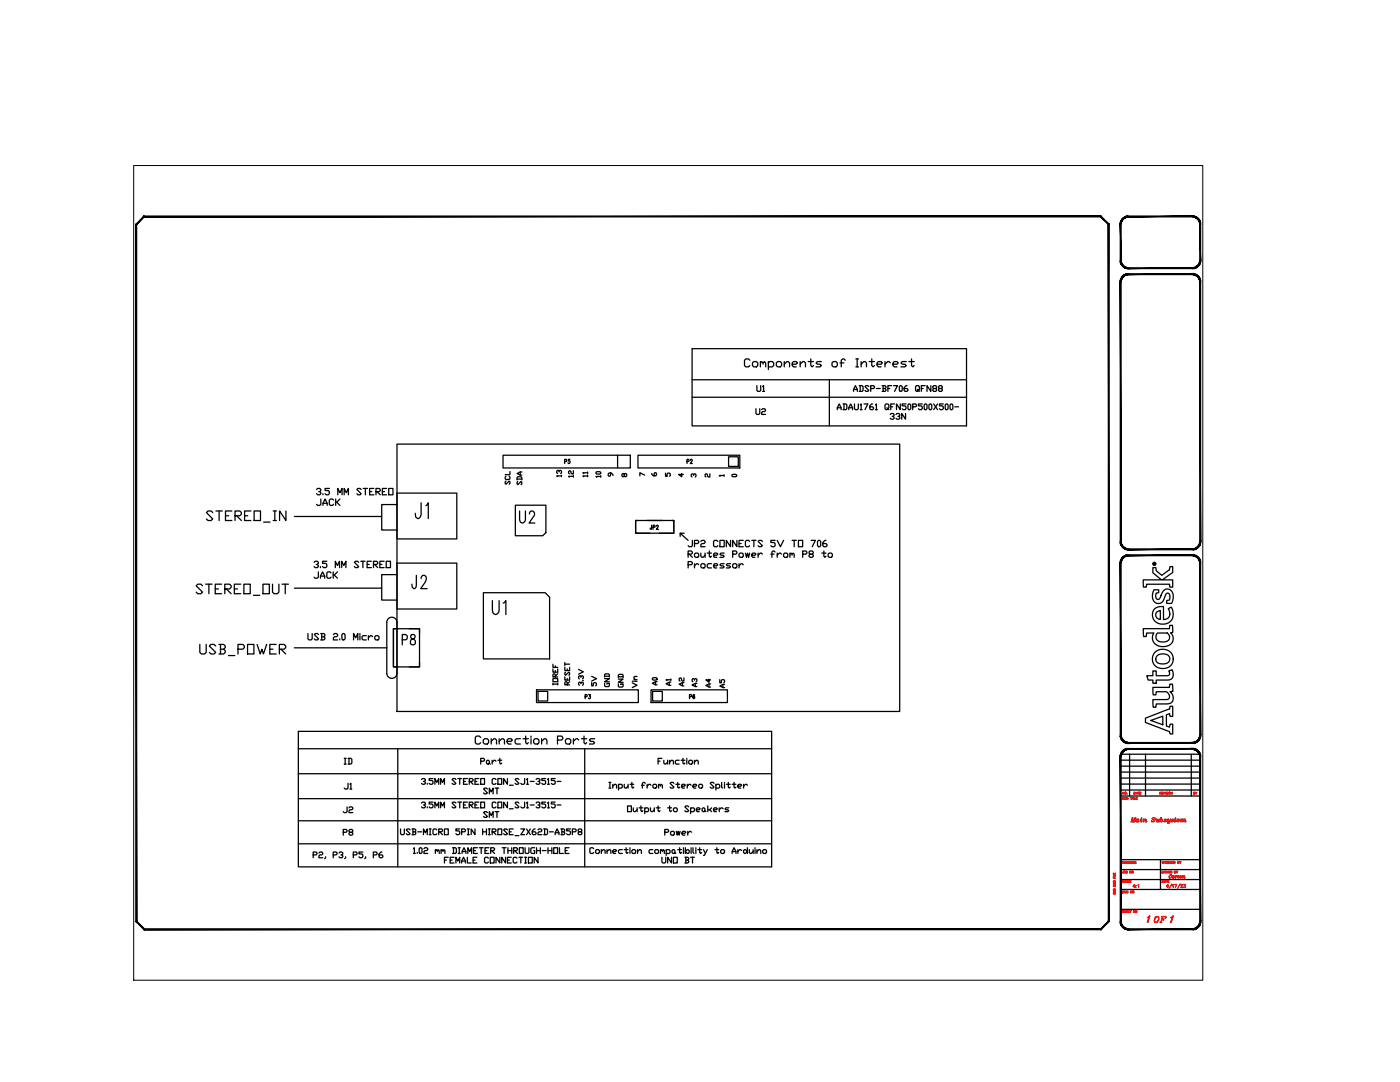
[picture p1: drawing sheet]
<svg xmlns="http://www.w3.org/2000/svg" width="279mm" height="216mm" viewBox="0 0 279 216" stroke-linecap="round" stroke-linejoin="round" font-family="sans-serif">
<defs><g id="words">
<g font-size="5.3">
<text x="40.2" y="105.5">STEREO_IN</text>
<text x="38.1" y="119.9">STEREO_OUT</text>
<text x="39.2" y="131.9">USB_POWER</text>
</g>
<g font-size="4.4">
<text x="93.8" y="149.6">Connection Ports</text>
<text x="67.7" y="153.8">ID</text>
</g>
<g font-size="4">
<text x="149.9" y="84">U2</text>
<text x="150.3" y="79.4">U1</text>
<text x="103" y="97.7" transform="rotate(-90 103 97.7)">SCL</text>
<text x="113.2" y="96.3" transform="rotate(-90 113.2 96.3)">13</text>
<text x="115.4" y="96.3">11</text>
<text x="120.3" y="137.9" transform="rotate(-90 120.3 137.9)">5V</text>
<text x="131.9" y="137.9">A1</text>
<text x="125.6" y="138.3" transform="rotate(-90 125.6 138.3)">GND</text>
<text x="140.4" y="138.3" transform="rotate(-90 140.4 138.3)">A3</text>
<text x="67.7" y="158.8">J1</text>
<text x="67.7" y="163.3">J2</text>
<text x="67.7" y="167.9">P8</text>
<text x="131.9" y="167.9">Power</text>
</g>
<text font-size="4" fill="#f00" x="229.7" y="185.2">OF</text>
<g font-size="3.5">
<text x="121" y="96.3" transform="rotate(-90 121 96.3)">10</text>
<text x="123.1" y="96.3">8</text>
<text x="126.6" y="96.3">7</text>
<text x="131.9" y="96.3">5</text>
<text x="134.4" y="96.3">4</text>
<text x="139.7" y="96.3">2</text>
<text x="117.5" y="137.9" transform="rotate(-90 117.5 137.9)">3.3V</text>
<text x="132.3" y="137.9" transform="rotate(-90 132.3 137.9)">A0</text>
<text x="137.6" y="137.9" transform="rotate(-90 137.6 137.9)">A2</text>
<text x="142.9" y="138.3" transform="rotate(-90 142.9 138.3)">A4</text>
<text x="145.7" y="138.3" transform="rotate(-90 145.7 138.3)">A5</text>
</g>
<g font-size="3.1">
<text x="137.2" y="96.3">3</text>
<text x="142.5" y="96.3">1</text>
<text x="145.3" y="96.3">0</text>
</g>
<g font-size="3.1" fill="#f00">
<text x="237.4" y="159.8">BY</text>
<text x="225.1" y="178.2">4:1</text>
</g>
</g></defs>
<!-- layer: TITLE -->
<g fill="#000" stroke="#000" stroke-width=".2">
<path d="M223.6 51.9h.2l-.2 .3zM223.8 51.9l-.2 .3h.2zM223.6 52.2h.2l-.2 .3zM223.8 52.2l-.2 .3 .2-.1zM223.6 52.5l.2-.1-.1 .3zM223.8 52.4l-.1 .3 .2-.1zM223.7 52.7l.2-.1v.3zM223.9 52.6v.3l.1-.1zM223.9 52.9l.1-.1v.3zM224 52.8v.3l.2-.1zM224.2 53l.1 .3-.3-.2zM224.2 53l.1 .3 .1-.2zM224.4 53.1l.1 .3-.2-.1zM224.4 53.1l.1 .3 .1-.1zM224.6 53.3l.1 .2-.2-.1zM224.6 53.3l.1 .2 .1-.1zM224.8 53.4l.2 .2-.3-.1zM224.8 53.4l.2 .2v-.2zM225 53.4l.2 .2h-.2zM225 53.4l.2 .2v-.2z"/>
<path d="M223.6 44.8l.2 7.1v-7.1zM223.6 44.8l.2 7.1h-.2z"/>
<path d="M223.6 56.3l.2 51.7v-51.7zM223.6 56.3l.2 51.7h-.2z"/>
<path d="M225 43.1h.2v.2zM225 43.1v.2h.2zM224.7 43.2l.3-.1v.2zM224.7 43.2l.1 .2 .2-.1zM224.5 43.3l.2-.1 .1 .2zM224.5 43.3l.1 .2 .2-.1zM224.3 43.4l.2-.1 .1 .2zM224.3 43.4l.1 .2 .2-.1zM224 43.6l.3-.2 .1 .2zM224 43.6l.2 .1 .2-.1zM224 43.6l.2 .1-.3 .1zM223.9 43.8l.1 .1 .2-.2zM223.9 43.8l.1 .1-.3 .1zM223.7 44l.2 .1 .1-.2zM223.7 44l.2 .1-.3 .2zM223.6 44.3h.2l.1-.2zM223.6 44.3h.2l-.2 .2zM223.6 44.5l.2 .1v-.3zM223.6 44.5l.2 .1-.2 .2zM223.8 44.6l-.2 .2h.2z"/>
<path d="M225 54.6h.2v.2zM225 54.6v.2h.2zM224.7 54.7l.3-.1v.2zM224.7 54.7l.1 .2 .2-.1zM224.5 54.8l.2-.1 .1 .2zM224.5 54.8l.1 .2 .2-.1zM224.3 54.9l.2-.1 .1 .2zM224.3 54.9l.1 .2 .2-.1zM224 55.1l.3-.2 .1 .2zM224 55.1l.2 .1 .2-.1zM224 55.1l.2 .1-.3 .1zM223.9 55.3l.1 .1 .2-.2zM223.9 55.3l.1 .1-.3 .1zM223.7 55.5l.2 .1 .1-.2zM223.7 55.5l.2 .1-.3 .2zM223.6 55.8h.2l.1-.2zM223.6 55.8h.2l-.2 .2zM223.6 56l.2 .1v-.3zM223.6 56l.2 .1-.2 .2zM223.8 56.1l-.2 .2h.2z"/>
<path d="M237.9 53.4l.3 .2h-.3zM237.9 53.4l.3 .2v-.2zM238.2 53.4l.3 .1-.3 .1zM238.2 53.4l.3 .1-.1-.1zM238.4 53.4h.3l-.2 .1zM238.4 53.4h.3l-.1-.1zM238.6 53.3h.3l-.2 .1zM238.6 53.3h.3l-.1-.2zM238.8 53.1h.3l-.2 .2zM238.8 53.1h.3l-.1-.1zM239 53l.3-.1-.2 .2zM239.2 52.8l-.2 .2 .3-.1zM239.2 52.8l.2-.1-.1 .2zM239.3 52.6l-.1 .2 .2-.1zM239.3 52.6l.2-.1-.1 .2zM239.4 52.4l-.1 .2 .2-.1zM239.4 52.4l.2-.2-.1 .3zM239.4 52.2v.2l.2-.2zM239.6 51.9v.3h-.2zM239.4 51.9v.3l.2-.3z"/>
<path d="M225.2 54.8h12.7v-.2zM225.2 54.6h12.7l-12.7 .2z"/>
<path d="M225.2 53.6h12.7v-.2zM225.2 53.4h12.7l-12.7 .2z"/>
<path d="M225.2 43.3h12.7v-.2zM225.2 43.1h12.7l-12.7 .2z"/>
<path d="M239.6 44.5v.3h-.2zM239.4 44.6v.2l.2-.3zM239.5 44.3l.1 .2-.2 .1zM239.4 44.3v.3l.1-.3zM239.4 44l.1 .3h-.1zM239.3 44.1l.1 .2v-.3zM239.3 43.8l.1 .2-.1 .1zM239.2 43.9l.1 .2v-.3zM239.1 43.6l.2 .2-.1 .1zM239.1 43.6l-.1 .1 .2 .2zM238.9 43.4l.2 .2-.1 .1zM238.9 43.4l-.1 .2 .2 .1zM238.7 43.3l.2 .1-.1 .2zM238.7 43.3l-.1 .2 .2 .1zM238.5 43.2l.2 .1-.1 .2zM238.5 43.2l-.1 .2 .2 .1zM238.2 43.1l.3 .1-.1 .2zM238.2 43.1v.2l.2 .1zM237.9 43.1h.3v.2zM237.9 43.1v.2h.3z"/>
<path d="M239.6 56v.3h-.2zM239.4 56.1v.2l.2-.3zM239.5 55.8l.1 .2-.2 .1zM239.4 55.8v.3l.1-.3zM239.4 55.5l.1 .3h-.1zM239.3 55.6l.1 .2v-.3zM239.3 55.3l.1 .2-.1 .1zM239.2 55.4l.1 .2v-.3zM239.1 55.1l.2 .2-.1 .1zM239.1 55.1l-.1 .1 .2 .2zM238.9 54.9l.2 .2-.1 .1zM238.9 54.9l-.1 .2 .2 .1zM238.7 54.8l.2 .1-.1 .2zM238.7 54.8l-.1 .2 .2 .1zM238.5 54.7l.2 .1-.1 .2zM238.5 54.7l-.1 .2 .2 .1zM238.2 54.6l.3 .1-.1 .2zM238.2 54.6v.2l.2 .1zM237.9 54.6h.3v.2zM237.9 54.6v.2h.3z"/>
<path d="M239.4 44.8l.2 7.1v-7.1zM239.4 44.8l.2 7.1h-.2z"/>
<path d="M239.4 56.3l.2 51.7v-51.7zM239.4 56.3l.2 51.7h-.2z"/>
<path d="M223.6 108h.2l-.2 .3zM223.8 108l-.2 .3h.2zM223.6 108.3h.2l-.2 .2zM223.8 108.3l-.2 .2h.2zM223.6 108.5h.2l-.1 .3zM223.8 108.5l-.1 .3 .2-.1zM223.7 108.8l.2-.1v.3zM223.9 108.7v.3l.1-.1zM223.9 109l.1-.1v.3zM224 108.9v.3l.2-.1zM224 109.2l.2-.1 .1 .3zM224.2 109.1l.1 .3 .1-.2zM224.4 109.2l.1 .3-.2-.1zM224.4 109.2l.1 .3 .1-.1zM224.6 109.4l.1 .2-.2-.1zM224.6 109.4l.1 .2 .1-.2zM224.8 109.4l.2 .3-.3-.1zM224.8 109.4l.2 .3v-.2zM225 109.5l.2 .2h-.2zM225 109.5l.2 .2v-.2z"/>
<path d="M223.6 112.4l.2 34.3v-34.3zM223.6 112.4l.2 34.3h-.2z"/>
<path d="M225 110.7h.2v.2zM225 110.7v.2h.2zM224.7 110.8l.3-.1v.2zM224.7 110.8l.1 .2 .2-.1zM224.5 110.9l.2-.1 .1 .2zM224.5 110.9l.1 .2 .2-.1zM224.3 111l.2-.1 .1 .2zM224.3 111l.1 .2 .2-.1zM224 111.2l.3-.2 .1 .2zM224 111.2l.2 .1 .2-.1zM224 111.2l.2 .1-.3 .1zM223.9 111.4l.1 .1 .2-.2zM223.9 111.4l.1 .1-.3 .1zM223.7 111.6l.2 .1 .1-.2zM223.7 111.6l.2 .1-.3 .2zM223.6 111.9h.2l.1-.2zM223.6 111.9h.2l-.2 .2zM223.6 112.1l.2 .1v-.3zM223.6 112.1l.2 .1-.2 .2zM223.8 112.2l-.2 .2h.2z"/>
<path d="M225.2 110.7v.2l12.7-.2zM225.2 110.9l12.7-.2v.2z"/>
<path d="M225.2 109.5v.2l12.7-.2zM225.2 109.7l12.7-.2v.2z"/>
<path d="M237.9 109.5l.3 .2h-.3zM237.9 109.5l.3 .2v-.2zM238.2 109.5l.3 .1-.3 .1zM238.2 109.5l.3 .1-.1-.2zM238.4 109.4l.3 .1-.2 .1zM238.4 109.4l.3 .1-.1-.1zM238.6 109.4h.3l-.2 .1zM238.6 109.4h.3l-.1-.2zM238.8 109.2h.3l-.2 .2zM238.8 109.2h.3l-.1-.1zM239 109.1l.3-.1-.2 .2zM239.2 108.9l-.2 .2 .3-.1zM239.2 108.9l.2-.1-.1 .2zM239.3 108.7l-.1 .2 .2-.1zM239.3 108.7l.2-.2-.1 .3zM239.4 108.5l-.1 .2 .2-.2zM239.4 108.5l.2-.2-.1 .2zM239.4 108.3v.2l.2-.2zM239.6 108v.3h-.2zM239.4 108v.3l.2-.3z"/>
<path d="M239.6 112.1v.3h-.2zM239.4 112.2v.2l.2-.3zM239.5 111.9l.1 .2-.2 .1zM239.4 111.9v.3l.1-.3zM239.4 111.6l.1 .3h-.1zM239.3 111.7l.1 .2v-.3zM239.3 111.4l.1 .2-.1 .1zM239.2 111.5l.1 .2v-.3zM239.1 111.2l.2 .2-.1 .1zM239.1 111.2l-.1 .1 .2 .2zM238.9 111l.2 .2-.1 .1zM238.9 111l-.1 .2 .2 .1zM238.7 110.9l.2 .1-.1 .2zM238.7 110.9l-.1 .2 .2 .1zM238.5 110.8l.2 .1-.1 .2zM238.5 110.8l-.1 .2 .2 .1zM238.2 110.7l.3 .1-.1 .2zM238.2 110.7v.2l.2 .1zM237.9 110.7h.3v.2zM237.9 110.7v.2h.3z"/>
<path d="M239.4 112.4l.2 34.3v-34.3zM239.4 112.4l.2 34.3h-.2z"/>
<path d="M223.6 146.7h.2l-.2 .2zM223.8 146.7l-.2 .2h.2zM223.6 146.9h.2l-.2 .3zM223.8 146.9l-.2 .3 .2-.1zM223.6 147.2l.2-.1-.1 .3zM223.8 147.1l-.1 .3 .2-.1zM223.7 147.4l.2-.1v.3zM223.9 147.3v.3l.1-.1zM223.9 147.6l.1-.1v.3zM224 147.5v.3l.2-.1zM224 147.8l.2-.1 .1 .3zM224.2 147.7l.1 .3 .1-.1zM224.4 147.9l.1 .3-.2-.2zM224.4 147.9l.1 .3 .1-.2zM224.6 148l.1 .3-.2-.1zM224.6 148l.1 .3 .1-.2zM224.8 148.1l.2 .2h-.3zM224.8 148.1l.2 .2v-.2zM225 148.1l.2 .2h-.2zM225 148.1l.2 .2v-.2z"/>
<path d="M223.6 151l.2 32.8v-32.8zM223.6 151l.2 32.8h-.2z"/>
<path d="M225 149.4l.2-.1v.2zM225 149.4v.2l.2-.1zM224.7 149.4h.3v.2zM224.7 149.4l.1 .2h.2zM224.5 149.5l.2-.1 .1 .2zM224.5 149.5l.1 .2 .2-.1zM224.3 149.7l.2-.2 .1 .2zM224.3 149.7l.1 .1 .2-.1zM224 149.8l.3-.1 .1 .1zM224 149.8l.2 .2 .2-.2zM224 149.8l.2 .2h-.3zM223.9 150l.1 .1 .2-.1zM223.9 150l.1 .1-.3 .2zM223.7 150.3h.2l.1-.2zM223.7 150.3h.2l-.3 .2zM223.6 150.5l.2 .1 .1-.3zM223.6 150.5l.2 .1-.2 .2zM223.6 150.8h.2v-.2zM223.6 150.8h.2l-.2 .2zM223.8 150.8l-.2 .2h.2z"/>
<path d="M225.2 149.3v.2l12.7-.2zM225.2 149.5l12.7-.2v.2z"/>
<path d="M225.2 148.1v.2l12.7-.2zM225.2 148.3l12.7-.2v.2z"/>
<path d="M237.9 148.1l.3 .2h-.3zM237.9 148.1l.3 .2v-.2zM238.2 148.1l.3 .2h-.3zM238.2 148.1l.3 .2-.1-.2zM238.4 148.1l.3 .1-.2 .1zM238.4 148.1l.3 .1-.1-.2zM238.6 148h.3l-.2 .2zM238.6 148h.3l-.1-.1zM238.8 147.9l.3-.1-.2 .2zM238.8 147.9l.3-.1-.1-.1zM239 147.7l.3-.1-.2 .2zM239.2 147.5l-.2 .2 .3-.1zM239.2 147.5l.2-.1-.1 .2zM239.3 147.3l-.1 .2 .2-.1zM239.3 147.3l.2-.1-.1 .2zM239.4 147.1l-.1 .2 .2-.1zM239.4 147.1l.2-.2-.1 .3zM239.4 146.9v.2l.2-.2zM239.6 146.7v.2h-.2zM239.4 146.7v.2l.2-.2z"/>
<path d="M239.6 150.8v.2h-.2zM239.4 150.8v.2l.2-.2zM239.5 150.5l.1 .3h-.2zM239.4 150.6v.2l.1-.3zM239.4 150.3l.1 .2-.1 .1zM239.3 150.3l.1 .3v-.3zM239.3 150l.1 .3h-.1zM239.2 150.1l.1 .2v-.3zM239.1 149.8l.2 .2-.1 .1zM239.1 149.8l-.1 .2 .2 .1zM238.9 149.7l.2 .1-.1 .2zM238.9 149.7l-.1 .1 .2 .2zM238.7 149.5l.2 .2-.1 .1zM238.7 149.5l-.1 .2 .2 .1zM238.5 149.4l.2 .1-.1 .2zM238.5 149.4l-.1 .2 .2 .1zM238.2 149.4h.3l-.1 .2zM238.2 149.4v.2h.2zM237.9 149.3l.3 .1v.2zM237.9 149.3v.2l.3 .1z"/>
<path d="M239.4 151l.2 32.8v-32.8zM239.4 151l.2 32.8h-.2z"/>
<path d="M221.2 44.8v139l.2 .1zM221.2 44.8l.2-.1v139.2zM219.6 43.3l1.6 1.5 .2-.1zM219.7 43.1l1.7 1.6-1.8-1.4zM28.8 43.3h190.8l.1-.2zM28.7 43.1h191l-190.9 .2zM28.7 43.1l-1.4 1.7 1.5-1.5zM28.7 43.1l-1.4 1.7-.2-.1zM27.1 44.7l.2 139.1v-139zM27.1 44.7l.2 139.1-.2 .1zM27.1 183.9l1.7 1.4-1.5-1.5zM27.1 183.9l1.7 1.4-.1 .2zM28.8 185.3l-.1 .2 190.9-.2zM28.7 185.5l190.9-.2 .1 .2zM221.2 183.8l-1.6 1.5 .1 .2zM221.2 183.8l.2 .1-1.7 1.6z"/>
<path d="M223.6 183.8h.2l-.2 .3zM223.8 183.8l-.2 .3h.2zM223.6 184.1h.2l-.2 .3zM223.8 184.1l-.2 .3 .2-.1zM223.6 184.4l.2-.1-.1 .3zM223.8 184.3l-.1 .3 .2-.1zM223.7 184.6l.2-.1v.3zM223.9 184.5v.3l.1-.1zM223.9 184.8l.1-.1v.3zM224 184.7v.3l.2-.1zM224.2 184.9l.1 .3-.3-.2zM224.2 184.9l.1 .3 .1-.2zM224.4 185l.1 .3-.2-.1zM224.4 185l.1 .3 .1-.1zM224.6 185.2l.1 .2-.2-.1zM224.6 185.2l.1 .2 .1-.1zM224.8 185.3l.2 .2-.3-.1zM224.8 185.3l.2 .2v-.2zM225 185.3l.2 .2h-.2zM225 185.3l.2 .2v-.2z"/>
<path d="M225.2 185.3v.2l12.7-.2zM225.2 185.5l12.7-.2v.2z"/>
<path d="M237.9 185.3l.3 .2h-.3zM237.9 185.3l.3 .2v-.2zM238.2 185.3l.3 .1-.3 .1zM238.2 185.3l.3 .1-.1-.1zM238.4 185.3h.3l-.2 .1zM238.4 185.3h.3l-.1-.1zM238.6 185.2h.3l-.2 .1zM238.6 185.2h.3l-.1-.2zM238.8 185h.3l-.2 .2zM238.8 185h.3l-.1-.1zM239 184.9l.3-.1-.2 .2zM239.2 184.7l-.2 .2 .3-.1zM239.2 184.7l.2-.1-.1 .2zM239.3 184.5l-.1 .2 .2-.1zM239.3 184.5l.2-.1-.1 .2zM239.4 184.3l-.1 .2 .2-.1zM239.4 184.3l.2-.2-.1 .3zM239.4 184.1v.2l.2-.2zM239.6 183.8v.3h-.2zM239.4 183.8v.3l.2-.3z"/>
</g>
<g fill="none" stroke="#000" stroke-width=".25">
<path d="M221.3 44.8v8.8M223.7 158.8h15.8M223.7 150.5h15.8M223.7 151.7h15.8M223.7 152.9h15.8M223.7 154.1h15.8M223.7 155.3h15.8M223.7 156.5h15.8M223.7 157.6h15.8M225.4 150.5v8.3M228.6 150.5v8.3M237.7 150.5v8.3"/>
<path d="M221.3 171.6v12.2M223.7 171.5h15.8M223.7 173.5h15.8M223.7 175.5h15.8M223.7 177.5h15.8M231.6 171.5v6M223.7 181.5h15.8"/>
</g>
<g fill="none" stroke="#f00" stroke-width=".25">
<path d="M224 159.1l.2 .1v.3h-.2zM224.3 158.1v.4l-.2-.4v.4M224.4 159.1l.1 .4 .1-.4 .1 .4 .1-.4M224.9 158.4h.1M225.1 159.2a.16 .16 0 0 0-.2 0 .16 .16 0 0 0 0 .2 .16 .16 0 0 0 .2 0h-.1M225.6 159.1h.3M225.7 159.1v.4M225.9 159.1v.4M226.1 159.1h.2M226.2 159.1v.4M226.3 158.1h.3l-.1 .3-.2 .1zM226.4 159.1v.4h.3"/>
<path d="M226.7 158.5l.2-.4 .1 .4M226.7 159.3h.2M226.8 158.3h.2M227 159.1h-.3v.4h.3M227.1 158.1h.3M227.3 158.1v.4M227.5 158.3h.1M227.7 158.1h-.2v.4h.2M231.5 158.3l.2-.1v-.1h-.2v.4M231.6 158.3l.1 .2M231.9 158.3h.1M232.1 158.1h-.2v.4h.2"/>
<path d="M232.2 158.1l.2 .4 .1-.4M232.6 158.1v.4M233 158.1h-.2l.2 .3h-.2M233.1 158.1v.4M234 158.1v.4l-.3-.4v.4M222.2 176.1l.4 .1-.4 .1 .4 .1-.4 .1M222.2 175v.3h.4M222.2 174.2v.3h.4v-.3M222.2 174.9h.4M222.2 177.4h.3l.1 .2h-.4zM222.2 176.7l.3-.1 .1 .3h-.4zM222.3 178.2a.17 .17 0 0 0 0 .2 .17 .17 0 0 0 .2 0 .17 .17 0 0 0 0-.2"/>
<path d="M222.3 175.7a.17 .17 0 0 0 0 .3 .17 .17 0 0 0 .2 0 .17 .17 0 0 0 0-.3l-.1 .1M222.4 174.3v.2M222.4 175.1v.2M222.5 177.8v.2M222.6 177.7l-.4 .2 .4 .1M222.6 174.6v.2h-.4M224 177.8l.2 .1v.3h-.2zM224 172.1h.1M224.2 173.8v.4l-.2-.1M224.2 171.9h-.2v.4h.2M224.3 175.7h-.3l.3 .3h-.3M224.6 171.9v.4l-.3-.4v.4"/>
<path d="M224.7 174l.3-.1-.3-.1v.4h.2v-.2M225 172a.17 .17 0 0 0-.2 0 .17 .17 0 0 0 0 .2 .17 .17 0 0 0 .2 0l-.1-.1M225.2 171.9v.4M225.6 171.9v.4l-.3-.4v.4M225.7 164h.2M225.7 173.8v.4l-.2-.4v.4M225.7 172.1h.2M225.8 164l.2-.8v.8l.5-.8-.2 .8M225.9 163.2h.1l.1 .7M226 171.9h-.3v.4h.3M226.1 172.1h.1M226.2 164h.3"/>
<path d="M226.3 171.9h-.2v.4h.2M226.4 172.1l.3-.1-.3-.1v.4M226.6 172.1l.1 .2M226.7 163.2h-.1l-.2 .8M226.9 163.5l-.1 .1v.3M227.3 163.8l-.2 .1 .1-.4v.5M227.5 163.6l.3-.1v.5M227.7 163.5v.4l.2-.1M227.8 163.2h.1M228.1 163.6l.3-.1-.1 .5M228.3 163.5l-.1 .5M228.3 163.7l.2-.2h.2v.5"/>
<path d="M228.6 163.5v.4l.3-.1M229.9 163.4l.5 .3a.28 .28 0 0 1-.3 .3 .28 .28 0 0 1-.3-.2v.2l.1-.1M230.4 163.3l.1-.1v.2a.24 .24 0 0 0-.3-.2 .24 .24 0 0 0-.2 .3l.4 .2M230.7 163.6l.2-.1v.5M230.9 163.5l-.1 .4 .1 .1 .3-.1 .1-.4M231.2 163.7v.3l.3-.2M231.3 163.5v.5M231.6 163.2h.2l-.2 .5a.22 .22 0 0 1 .3-.2 .22 .22 0 0 1 .1 .3l-.3 .2-.1-.3M231.7 163.2l-.1 .7M231.9 173.8l.3 .1-.1 .3h-.2zM231.9 175.7l.3 .1-.1 .2-.2 .1zM232 163.5v.3l-.2 .2"/>
<path d="M232.2 172a.17 .17 0 0 0-.2 0 .17 .17 0 0 0 0 .2 .17 .17 0 0 0 .2 0M232.3 174h.3v-.1l-.3-.1v.4M232.3 176.1l.2-.4 .1 .4M232.3 171.9v.4M232.3 172.1h.3M232.4 163.6l.3 .3h-.4M232.4 175.9h.2M232.5 174l.1 .2M232.6 171.9v.4M232.7 174.2l.2-.4 .1 .4M232.7 172.1h.2M232.7 175.7h.3"/>
<path d="M232.7 163.5h-.3l.3 .3M232.8 174.1h.2M232.9 175.7v.4M232.9 163.6l.3-.1v.5M233 171.9h-.3v.4h.3M233 164.2h.4l.2-.7-.4 .8M233.1 175.9h.1M233.1 163.5v.4h.3l.1-.2M233.1 173.8l.1 .4 .1-.4 .1 .4 .1-.4M233.2 176.9h-.4l.3-.4v.6M233.3 175.7h-.2v.4h.2M233.4 172a.17 .17 0 0 0-.3 0 .17 .17 0 0 0 0 .2 .17 .17 0 0 0 .3 0"/>
<path d="M233.5 171.9v.4M233.6 172.1l.2 .2M233.6 174.6l-.2 .4 .1 .2M233.8 171.9l-.3 .3M233.8 174.6v.2a.25 .25 0 0 0-.4 0 .25 .25 0 0 0 .2 .4l.1-.2M233.8 163.6l.3 .3h-.3M233.8 173.8v.4l-.2-.4v.4M233.9 176.4l-.5 .9M233.9 172.1h.1M234 176.6l.1-.1v.6M234.1 174.8l-.2 .4M234.1 171.9h-.2v.4h.2"/>
<path d="M234.2 163.5h-.4l.3 .3M234.3 171.9l.2 .1-.1 .3h-.1zM234.3 174.8l-.1 .4 .2-.1M234.3 174.8l-.1 .4M234.4 174h.2v-.1l-.2-.1v.4h.2l-.1-.2M234.4 163.5h.3M234.4 176.5h.4l-.2 .6M234.5 174.9l.2-.1-.1 .4M234.6 163.2l-.2 .7 .3-.1M234.6 174.8v.4M234.6 163.2l-.1 .8M234.8 173.8l.1 .2 .2-.2"/>
<path d="M234.9 174.8l-.3 .2M234.9 174v.2M234.9 163.8l.5-.2a.25 .25 0 0 0-.4-.1 .25 .25 0 0 0 0 .4 .25 .25 0 0 0 .3 0M235 172.1l.3-.1-.3-.1v.4h.2v-.2M235 174.9l.3 .2h-.3M235.1 163.5l-.1 .1v.3M235.3 174.8h-.3l.3 .3M235.4 171.9l.2 .2 .1-.2M235.5 176.4l-.5 .9M235.5 163.6l.3-.1-.1 .5M235.6 172.1v.2M235.6 174.8a.19 .19 0 0 0-.2 .2 .19 .19 0 0 0 .3 .2v-.4l-.2 .1v.3"/>
<path d="M235.7 176.6l.1-.1 .2 .1-.4 .5h.4M235.7 174.8l-.1 .4M235.7 163.5v.5M235.8 163.7l.2-.2h.2l-.1 .5M235.9 174.9l.2-.1-.1 .4M236.1 174.8l-.1 .4M236.1 163.5l-.1 .5M236.1 175l.3-.2v.4M236.1 163.7l.2-.2h.2v.5M236.3 176.5h.3l-.2 .2a.2 .2 0 0 1 .1 .3 .2 .2 0 0 1-.3 0M236.3 174.8v.4l.2-.1M236.5 163.5v.4l.2-.1"/>
<path d="M224.3 181.7h-.3l.3 .3h-.3M224.4 181.7v.4M224.4 181.9h.2M224.6 181.7v.4M224.8 181.9h.1M225 181.7h-.2v.4h.2M225.1 181.9h.2M225.4 181.7h-.3v.4h.3M225.5 181.7h.3M225.6 181.7v.4M226.5 181.7v.4l-.3-.4v.4"/>
<circle cx="224.6" cy="158.2" r=".18"/>
<circle cx="233.4" cy="158.2" r=".18"/>
<circle cx="224.4" cy="174" r=".18"/>
<circle cx="226" cy="174" r=".18"/>
<circle cx="226.9" cy="163.7" r=".24"/>
<circle cx="234" cy="175" r=".18"/>
<circle cx="226.8" cy="181.9" r=".18"/>
</g>
<!-- layer: 0 -->
<g fill="none" stroke="#000" stroke-width=".25">
<path d="M138.1 69.6h54.8v15.4h-54.8zM138.1 75.8h54.8M138.1 79.3h54.8M149.6 71.9l-.2-.3h-.6l-.2 .3v1l.2 .3h.6l.2-.3M150.2 72.4l.2-.3h.6l.2 .3v.5l-.2 .3h-.6l-.2-.3zM151.8 72.4l.2-.3 .3 .3v.3M151.8 72.1v1.1M152.3 72.4l.2-.3 .3 .3v.8M153.3 72.4l.3-.3h.5l.3 .3v.5l-.3 .3h-.8M153.3 72.1v1.6M154.9 72.4l.3-.3h.5l.3 .3v.5l-.3 .3h-.5l-.3-.3zM156.5 72.7l.5-.6h.3l.3 .3v.8"/>
<path d="M156.5 72.1v1.1M158.1 72.7h.8l.3-.3-.3-.3h-.5l-.3 .3v.5l.3 .3h.5M159.7 72.7l.5-.6h.3l.3 .3v.8M159.7 72.1v1.1M161.3 72.1h1M161.8 71.6v1.3l.3 .3 .2-.3M163.9 72.1h-.8l-.2 .3 .2 .3h.6l.2 .2-.2 .3h-.8M165.5 75.8v9.2M166 72.4l.3-.3h.5l.3 .3v.5l-.3 .3h-.5l-.3-.3zM167.6 72.4h.8M168.7 71.9l-.3-.3h-.2l-.3 .3v1.3M170.3 78.1v-.4l.4-.7 .4 .7v.4"/>
<path d="M170.3 77.7h.8M170.8 71.6h.5M170.8 73.2h.5M171.1 71.6v1.6M171.5 77h.6l.1 .1v.8l-.1 .2h-.6M171.7 77v1.1M171.9 72.7l.5-.6h.3l.2 .3v.8M171.9 72.1v1.1M173.4 77.1l-.2-.1h-.4l-.2 .1 .8 .8-.2 .2h-.4l-.2-.2M173.5 72.1h1M173.8 77.5h.5l.2-.4-.2-.1h-.5v1.1M174 71.6v1.3l.2 .3 .3-.3"/>
<path d="M174.9 77.5h.8M175 72.7h.8l.3-.3-.3-.3h-.5l-.3 .3v.5l.3 .3h.5M176.1 77h.5l.2 .1-.2 .4M176.2 77.5h.4l.2 .4-.2 .2h-.5M176.2 77v1.1M176.6 72.1v1.1M177.2 77.5h.4M177.7 72.4l-.3-.3h-.2l-.6 .6M178 77h-.8v1.1M178.2 72.7h.8l.3-.3-.3-.3h-.5l-.3 .3v.5l.3 .3h.5M178.3 77h.8l-.6 1.1M179.5 77.1l.2-.1 .4 .1v.8l-.2 .2-.4-.2z"/>
<path d="M180.9 72.1h-.8l-.3 .3 .3 .3h.5l.3 .2-.3 .3h-.8M181 77h-.2l-.4 .3v.6l.2 .2h.4l.2-.2-.2-.4h-.6M181.4 72.1h1M181.9 71.6v1.3l.3 .3 .2-.3M183.1 77.7l.2 .2-.4 .2-.2-.2v-.8l.2-.1h.4l.2 .1v.6l-.2 .2 .2 .2M183.9 77.5h.3M184.6 77h-.7v1.1M185.8 77v1.1l-.8-1.1v1.1M186.3 77.5l-.1-.2 .1-.3h.4l.2 .3-.2 .2h-.4l-.1 .4 .1 .2h.4l.2-.2-.2-.4M187.5 77.5l-.2-.2 .2-.3h.4l.2 .3-.2 .2h-.4l-.2 .4 .2 .2h.4l.2-.2-.2-.4M63.2 97.7l.2-.2h.4l.2 .2v.2l-.4 .2M63.8 98.1l.2 .2-.2 .4h-.4l-.2-.2"/>
<path d="M64 99.6v1l-.2 .2h-.4l-.2-.2M64.5 98.5v.2M65.7 97.5h-.8v.4h.6l.2 .2v.4l-.2 .2h-.4l-.2-.2M66.6 99.8l-.2-.2h-.5l-.2 .2v.8l.2 .2h.5l.2-.2M67 99.6v1.2M67.4 98.7v-1.2l.4 .8 .5-.8v1.2M67.8 99.6l-.6 .6h-.2M68.7 98.7v-1.2l.4 .8 .4-.8v1.2M72.1 97.7l-.2-.2h-.5l-.2 .2 .9 .8-.2 .2h-.5l-.2-.2M72.5 97.5h.8M72.9 97.5v1.2M73.8 98.1h.4"/>
<path d="M74.6 97.5h-.8v1.2h.8M75 98.1h.7l.2-.4-.2-.2h-.7v1.2M75.2 98.1l.7 .6M76.3 98.1h.4M77.2 97.5h-.9v1.2h.9M77.6 97.5h.8v1.2h-.8zM121.9 94.4v.5l-.4 .1-.1-.1v-.3l.1-.2h.5l.3 .5M167.1 81.7v-.3l.4-.8 .4 .8v.3M167.1 81.4h.8M168.2 80.6h.6l.2 .2v.8l-.2 .1h-.6M168.4 80.6v1.1M169.4 81.7v-.3l.4-.8 .3 .8v.3"/>
<path d="M169.4 81.4h.7M170.5 80.6v1l.2 .1h.4l.2-.1v-1M171.7 80.8l.2-.2v1.1M171.7 81.7h.4M172.4 80.6h.8l-.6 1.1M174.1 80.6h-.1l-.4 .4v.6l.2 .1h.3l.2-.1-.2-.4h-.5M174.7 80.8l.2-.2v1.1M174.7 81.7h.4M177 81.4l.2 .2-.4 .1-.2-.1v-.8l.2-.2h.4l.2 .2v.6l-.2 .2 .2 .1M177.7 82.7l.2-.2h.3l.2 .2-.2 .4h-.1M177.8 81.2h.3M178.2 83.1l.2 .2-.2 .4h-.3l-.2-.2"/>
<path d="M178.5 80.6h-.7v1.1M178.8 82.7l.2-.2h.4l.2 .2v.2l-.4 .2M179.4 83.1l.2 .2-.2 .4h-.4l-.2-.2M179.7 80.6v1.1l-.8-1.1v1.1M180.7 82.5v1.2l-.7-1.2v1.2M180.8 80.6h-.7v.4h.5l.2 .2v.4l-.2 .1h-.4l-.1-.1M181.2 80.8l.2-.2 .4 .2v.8l-.2 .1-.4-.1zM182.1 81.2h.6l.2-.4-.2-.2h-.6v1.1M184.1 80.6h-.8v.4h.6l.2 .2v.4l-.2 .1h-.4l-.2-.1M184.4 80.8l.2-.2 .4 .2v.8l-.2 .1-.4-.1zM185.4 80.8l.2-.2 .4 .2v.8l-.2 .1-.4-.1zM186.3 80.6l.8 1.1"/>
<path d="M187.1 80.6l-.8 1.1M188.3 80.6h-.8v.4h.6l.2 .2v.4l-.2 .1h-.4l-.2-.1M188.6 80.8l.2-.2 .4 .2v.8l-.2 .1-.4-.1zM189.6 80.8l.2-.2 .4 .2v.8l-.2 .1-.4-.1zM190.5 81.2h.8M62.7 112.2l.2-.2h.4l.2 .2v.2l-.4 .2M63.3 112.6l.2 .2-.2 .5h-.4l-.2-.2M63.5 114.1v1.1l-.2 .2h-.4l-.2-.2M64 115.4v-.4l.4-.9 .4 .9v.4M64 113.1v.2M64 115h.8M64.5 100.8v-.4l.4-.8 .4 .8v.4"/>
<path d="M64.5 100.4h.8M65.2 112h-.8v.4h.6l.2 .2v.5l-.2 .2h-.4l-.2-.2M66.1 114.3l-.2-.2h-.5l-.2 .2v.9l.2 .2h.5l.2-.2M66.5 114.1v1.3M66.7 114.7l.6 .7M66.9 113.3v-1.3l.4 .8 .5-.8v1.3M67.2 100.2l.6 .6M67.3 114.1l-.6 .6h-.2M68.2 113.3v-1.3l.4 .8 .4-.8v1.3M71.6 112.2l-.2-.2h-.5l-.2 .2 .9 .9-.2 .2h-.5l-.2-.2M72 112h.8M72.4 112v1.3"/>
<path d="M73.3 112.6h.4M74.1 112h-.8v1.3h.8M74.5 112.6h.7l.2-.4-.2-.2h-.7v1.3M74.8 112.6l.6 .7M75.8 112.6h.4M76.7 112h-.9v1.3h.9M77.1 112h.8v1.3h-.8zM135.7 106.4v.6M136.5 106.4h-.8l1.6 1.4M137.3 110.6h.7l.2-.4-.2-.3h-.7v1.3M137.3 112.7h.7l.2-.4-.2-.2h-.7v1.2M137.5 110.6l.7 .6"/>
<path d="M138.2 107.8v1.1l-.2 .2h-.5l-.2-.2M138.6 108.5h.6l.2-.5-.2-.2h-.6v1.3M138.6 110.6l.2-.2h.4l.2 .2v.4l-.2 .2h-.4l-.2-.2zM138.6 112.5v.8M139.4 112.7l-.4-.2-.4 .4M139.9 108l.2-.2h.4l.2 .2-.2 .5h-.4l-.2 .2v.4h.8M139.9 110.4v.6l.2 .2h.2l.4-.4M139.9 112.7l.2-.2h.4l.2 .2v.4l-.2 .2h-.4l-.2-.2zM140.7 110.4v.8M141.1 110.4h.9M141.6 109.9v1.1l.2 .2 .2-.2M142 112.5h-.6l-.3 .2v.4l.3 .2h.6"/>
<path d="M142.4 110.8h.6l.3-.2-.3-.2h-.4l-.2 .2v.4l.2 .2h.4M142.4 112.9h.6l.3-.2-.3-.2h-.4l-.2 .2v.4l.2 .2h.4M143.3 108l-.3-.2h-.4l-.2 .2v.9l.2 .2h.4l.3-.2M143.7 107.8h.8v1.3h-.8zM144.5 110.4h-.6l-.2 .2 .8 .4-.2 .2h-.6M144.5 112.5h-.6l-.2 .2 .8 .4-.2 .2h-.6M145.8 107.8v1.3l-.9-1.3v1.3M145.8 112.5h-.6l-.3 .2 .9 .4-.2 .2h-.7M146.2 110.6h.7l.2-.4-.2-.3h-.7v1.3M146.2 112.7l.2-.2h.5l.2 .2v.4l-.2 .2h-.5l-.2-.2zM147.1 107.8v1.3l-.9-1.3v1.3M147.5 110.6l.2-.2h.4l.2 .2v.4l-.2 .2h-.4l-.2-.2z"/>
<path d="M147.5 108.5h.4M147.5 112.5v.8M148.3 107.8h-.8v1.3h.8M148.3 112.7l-.4-.2-.4 .4M148.8 110.4l.2 .8 .2-.8 .2 .8 .2-.8M149.6 108l-.2-.2h-.4l-.2 .2v.9l.2 .2h.4l.2-.2M150 110.8h.7l.2-.2-.2-.2h-.5l-.2 .2v.4l.2 .2h.5M150 107.8h.9M150.5 107.8v1.3M151.3 110.4v.8M152.1 108l-.2-.2h-.4l-.2 .2 .8 .9-.2 .2h-.4l-.2-.2M152.1 110.6l-.4-.2-.4 .4"/>
<path d="M153.8 110.6h.7M154.7 107.8h-.9v.4h.7l.2 .3v.4l-.2 .2h-.4l-.3-.2M154.7 110.2l-.2-.3-.4 .3v1M155.1 107.8l.6 1.3 .7-1.3M155.1 110.4v.8M156 110.6l-.5-.2-.4 .4M156.4 110.6l.2-.2h.4l.2 .2v.4l-.2 .2h-.4l-.2-.2zM157.6 110.6l.3-.2 .2 .4M157.6 110.4v.8M158.1 110.6l.2-.2 .2 .2v.6M158.1 107.8h.8M158.5 107.8v1.3"/>
<path d="M159.3 107.8h.9v1.3h-.9zM160.2 110.6h.6l.2-.4-.2-.3h-.6v1.3M161.7 110.6l-.2-.2 .2-.5h.4l.2 .5-.2 .2h-.4l-.2 .4 .2 .2h.4l.2-.2-.2-.4M161.9 107.8h.8l-.6 1.3M163.2 108l.2-.2 .4 .2v.9l-.2 .2-.4-.2zM164 110.4h.8M164.4 109.9v1.1l.2 .2 .2-.2M164.8 107.8h-.2l-.4 .4v.7l.2 .2h.4l.3-.2-.3-.4h-.6M165.3 110.6l.2-.2h.4l.2 .2v.4l-.2 .2h-.4l-.2-.2zM230.1 113.3h.1a.34 .34 0 0 1 .4-.1 .34 .34 0 0 1 .1 .4l.1 .3 1.1 .9 1.3-1a.57 .57 0 0 0 .3-.7h.5v1.1l-2 1.5h2v1.5h-.5l-.1-.6h-4.6v.5h-.6v-1.4h3.6l-1.7-1.4zM230.3 117.7h.9l-.1 .6a.42 .42 0 0 0-.4 .1 .42 .42 0 0 0 0 .5 .51 .51 0 0 0 .4 .7 .51 .51 0 0 0 .5-.6l.1-.2a1.3 1.3 0 0 1 1.6-1.2 1.94 1.94 0 0 1 .5 2.8h-1v-.6h.5a.96 .96 0 0 0-.3-1.5l-.3 .2-.2 .6a1.28 1.28 0 0 1-2 1.1 2.03 2.03 0 0 1-.2-2.5zM61.5 126.4v1.1l.2 .2h.4l.2-.2v-1.1"/>
<path d="M63.6 126.6l-.2-.2h-.5l-.2 .2 .9 .9-.2 .2h-.5l-.2-.2M64 126.4h.6l.2 .2-.2 .5M64.2 127.1h.4l.2 .4-.2 .2h-.6M64.2 126.4v1.3M66.5 126.6l.2-.2h.5l.2 .2-.2 .5h-.5l-.2 .2v.4h.9M67.8 127.5v.2M68.2 126.6l.2-.2 .5 .2v.9l-.2 .2-.5-.2zM70.6 127.7v-1.3l.4 .9 .4-.9v1.3M71.8 126.4v.2M71.8 126.8v.9M73.1 126.8h-.6l-.2 .3v.4l.2 .2h.6M73.5 126.8v.9"/>
<path d="M74.4 127.1l-.5-.3-.4 .5M74.8 127.1l.2-.3h.4l.2 .3v.4l-.2 .2h-.4l-.2-.2zM110.4 135.4h.9v.6h-.9zM110.4 133.5v.6h.9v-.6M110.4 132.5v.7h.9M110.4 136.3v.4M110.4 136.5h.9M110.8 135.1v-.5l-.3-.2-.1 .2v.5h.9M110.8 132.9v.3M110.8 133.8v.3M111.3 136.3v.4M111.3 134.4l-.5 .5"/>
<path d="M112.7 135.1v.6h1M112.7 133.2v.6h1M112.7 132.2v.6M112.7 132.5h1M112.9 134.1l-.2 .2v.3l.2 .1 .6-.6 .2 .2v.3l-.2 .1M113.2 136.7v-.5l-.3-.2-.2 .2v.5h1M113.2 133.5v.3M113.2 135.4v.3M113.7 136l-.5 .5M126.2 136.2l.9 .5-.9 .5M126.5 135.9h.6M126.5 135.6h.6"/>
<path d="M127.1 135h-.4l-.2 .1 .3 .5M228.2 125.4h5.2l.1-.6h.5v1.4l-.4 .1a1.61 1.61 0 0 1 .3 1.9 1.61 1.61 0 0 1-1.7 .8 1.77 1.77 0 0 1-1.9-.7 1.77 1.77 0 0 1 0-2h-1.5v.7h-.6zM228.9 134.8h1.2v-.9h.6v.9h1.8a.61 .61 0 0 0 .8-.1 .61 .61 0 0 0 0-.8l.5-.2a.91 .91 0 0 1 .3 1.1l-.2 .6-.4 .2-2.8 .1v.6h-.6v-.6h-1zM230.1 137.2h3.3l.1-.7h.5l.1 1.4-.6 .1a1.34 1.34 0 0 1 .6 1.7 1.34 1.34 0 0 1-1.7 .8h-1.6l-.1 .6h-.6v-1.5h2.2a.76 .76 0 0 0 .8-.1 .76 .76 0 0 0 .2-.9l-.5-.6h-2l-.1 .7h-.6zM230.4 121.5a1.71 1.71 0 0 1 1.8-.4v2.5a1.18 1.18 0 0 0 1.2-.6 1.18 1.18 0 0 0-.2-1.4v-.2a.4 .4 0 0 1 .5-.2 .4 .4 0 0 1 .3 .5 2.08 2.08 0 0 1-1.5 2.8 2.08 2.08 0 0 1-2.5-2zM230.5 130.1a2.04 2.04 0 0 1 2.9-.1 2.04 2.04 0 0 1 .1 3 2.06 2.06 0 0 1-2.7 0 2.06 2.06 0 0 1-.5-2.5zM230.9 122.1l.7-.2v1.6a.85 .85 0 0 1-.9-.4 .85 .85 0 0 1 .2-1zM230.9 130.9a1.49 1.49 0 0 1 2.6 .6l-.1 .2a1.62 1.62 0 0 1-2.7 .1v-.5zM230.9 126.4l1.4-.1a.91 .91 0 0 1 1.1 .9 .91 .91 0 0 1-1 .9 1.2 1.2 0 0 1-1.7-1.1zM59.5 145.9h94.5v27.1h-94.5zM59.5 149.4h94.5M59.5 154.4h94.5"/>
<path d="M59.5 159.4h94.5M79.4 149.4v23.6M84.1 155.5l.2-.1h.4l.2 .3-.4 .2M84.7 155.9l.2 .2-.2 .4h-.4l-.2-.2M85.3 156.3v.2M86.4 155.4h-.7v.3h.5l.2 .2v.4l-.2 .2h-.4l-.1-.2M86.8 156.5v-1.1l.4 .7 .4-.7v1.1M87.9 156.5v-1.1l.4 .7 .4-.7v1.1M91 155.5l-.2-.1h-.4l-.2 .1 .8 .8-.2 .2h-.4l-.2-.2M91.4 155.4h.7M91.7 155.4v1.1M92.5 155.9h.4"/>
<path d="M93.3 155.4h-.8v1.1h.8M93.7 155.9h.5l.2-.4-.2-.1h-.5v1.1M93.8 155.9l.6 .6M94.8 155.9h.4M95.6 155.4h-.8v1.1h.8M95.9 151.9h.6l.2-.4-.2-.2h-.6v1.2M95.9 155.4h.8v1.1h-.8zM97.1 151.9l.4-.2 .2 .2v.4l-.4 .2-.2-.2zM97.3 157.4l-.2-.1h-.4l-.2 .1 .8 .8-.2 .2h-.4l-.2-.2M97.7 158.4v-1.1l.3 .7 .4-.7v1.1M97.7 152.3l.1 .2M98.2 151.7v.8"/>
<path d="M98.8 157.3h.8M99 151.9l-.4-.2-.4 .4M99 155.5l-.2-.1h-.4l-.2 .1v.8l.2 .2h.4l.2-.2M99.2 157.3v1.1M99.4 155.4h.7v1.1h-.7zM99.4 151.7h.7M99.7 151.3v1l.2 .2 .2-.2M101.3 155.4v1.1l-.8-1.1v1.1M101.7 156.7h.7M103.6 155.5l-.2-.1h-.4l-.2 .1 .8 .8-.2 .2h-.4l-.2-.2M104.7 155.4v.9l-.2 .2h-.4l-.2-.2M105.1 155.5l.2-.1v1.1"/>
<path d="M105.1 156.5h.4M105.8 155.9h.8M107 155.5l.2-.1h.4l.1 .3-.3 .2M107.6 155.9l.1 .2-.1 .4h-.4l-.2-.2M108.9 155.4h-.8v.3h.6l.2 .2v.4l-.2 .2h-.4l-.2-.2M109.3 155.5l.2-.1v1.1M109.3 156.5h.4M110.8 155.4h-.8v.3h.6l.2 .2v.4l-.2 .2h-.4l-.2-.2M111.2 155.9h.7M116.7 149.4v23.6M121.5 157.3h.4M121.5 156.1h.4"/>
<path d="M121.7 156.1v1.2M122.3 156.9l.4-.4h.2l.2 .2v.6M122.3 156.5v.8M123.4 156.7l.2-.2h.4l.2 .2v.4l-.2 .2h-.6M123.4 156.5v1.1M124.6 156.5v.6l.2 .2h.2l.3-.4M125.3 156.5v.8M125.7 156.5h.8M126.1 156.1v1l.2 .2 .2-.2M128 156.7h.6M128.8 156.3l-.2-.2-.4 .2v1M129.1 156.5v.8"/>
<path d="M129.9 156.7l-.4-.2-.4 .4M130.3 156.7l.2-.2h.4l.2 .2v.4l-.2 .2h-.4l-.2-.2zM131.3 151.9h.4M131.4 156.7l.2-.2 .2 .4M131.4 156.5v.8M131.8 156.7l.2-.2 .2 .2v.6M132.1 151.3h-.8v1.2M132.5 151.7v.6l.2 .2h.2l.3-.4M133.2 151.7v.8M133.6 152.1l.4-.4h.2l.2 .2v.6M133.6 151.7v.8M134.5 156.3l-.2-.2h-.4l-.2 .2 .8 .8-.2 .2h-.4l-.2-.2"/>
<path d="M134.9 156.5h.7M135.3 156.1v1l.1 .2 .2-.2M135.5 151.7h-.5l-.2 .2v.4l.2 .2h.5M135.9 151.7h.8M136 156.9h.6l.2-.2-.2-.2h-.4l-.2 .2v.4l.2 .2h.4M136.3 151.3v1l.2 .2 .2-.2M137.1 151.3v.2M137.1 151.7v.8M137.2 156.5v.8M137.4 151.9l.2-.2h.4l.2 .2v.4l-.2 .2h-.4l-.2-.2zM137.9 156.7l-.4-.2-.3 .4M138.3 156.9h.6l.2-.2-.2-.2h-.4l-.2 .2v.4l.2 .2h.4"/>
<path d="M138.6 152.1l.4-.4h.2l.2 .2v.6M138.6 151.7v.8M139.4 156.7l.2-.2h.4l.2 .2v.4l-.2 .2h-.4l-.2-.2zM142.5 156.3l-.2-.2h-.4l-.2 .2 .8 .8-.2 .2h-.4l-.2-.2M142.9 156.7l.2-.2h.3l.2 .2v.4l-.2 .2h-.5M142.9 156.5v1.1M144 156.1v1l.2 .2M144.6 156.1v.2M144.6 156.5v.8M145 156.5h.7M145.4 156.1v1l.1 .2 .2-.2M146.1 156.5h.8"/>
<path d="M146.5 156.1v1l.2 .2 .2-.2M147.3 156.9h.5l.2-.2-.2-.2h-.4l-.1 .2v.4l.1 .2h.4M148.4 156.5v.8M149.2 156.7l-.4-.2-.4 .4M228.6 143.3l4.6-1.8a.36 .36 0 0 0 .3-.5 .34 .34 0 0 1 .5-.1 .34 .34 0 0 1 0 .5v1.5h-.5l-.1-.5-.6 .2v2.3l.6 .2 .1-.6h.5v1.5a.32 .32 0 0 1-.1 .4 .32 .32 0 0 1-.4-.2l-.1-.2-4.8-1.8zM229.6 143.8l2.5-.9v1.7zM59.5 163.8h94.5M59.5 168.4h94.5M62.5 170.6h.6l.2-.4-.2-.2h-.6v1.2M63.6 170.2l.2-.2h.4l.2 .2-.2 .4h-.4l-.2 .2v.4h.8M65 171l-.2 .3M66.5 170.6h.6l.2-.4-.2-.2h-.6v1.2"/>
<path d="M67.6 170.2l.2-.2h.4l.2 .4-.4 .2M68.2 170.6l.2 .2-.2 .4h-.4l-.2-.2M69 171l-.2 .3M70.5 170.6h.6l.2-.4-.2-.2h-.6v1.2M72.4 170h-.8v.4h.6l.2 .2v.4l-.2 .2h-.4l-.2-.2M73 171l-.2 .3M74.5 170.6h.6l.2-.4-.2-.2h-.6v1.2M76.2 170h-.2l-.4 .4v.6l.2 .2h.4l.2-.2-.2-.4h-.6M79.9 165.4v1l.2 .1h.4l.2-.1v-1M81.8 165.6l-.1-.2h-.4l-.2 .2 .7 .8-.1 .1h-.4l-.2-.1M82.2 165.4h.6l.2 .2-.2 .4M82.4 166h.4l.2 .4-.2 .1h-.6"/>
<path d="M82.4 165.4v1.1M82.5 169.3l.2-.1v1.1M82.5 170.3h.4M83.3 170.1v.2M83.4 166h.7M83.8 169.2l.4 .1v.8l-.2 .2-.3-.2v-.8zM84.1 160.2l.2-.1h.4l.2 .3-.4 .2M84.5 166.5v-1.1l.4 .8 .4-.8v1.1M84.6 169.3l.2-.1h.4l.2 .1-.2 .4h-.4l-.2 .2v.4h.8M84.7 160.6l.2 .2-.2 .4h-.4l-.2-.2M85.3 161v.2M85.7 165.4h.3"/>
<path d="M85.7 166.5h.3M85.8 165.4v1.1M86.4 160.1h-.7v.3h.5l.2 .2v.4l-.2 .2h-.4l-.1-.2M86.8 161.2v-1.1l.4 .7 .4-.7v1.1M86.9 169.7l.2-.2 .2 .4M86.9 169.5v.8M87.2 165.6l-.2-.2h-.4l-.2 .2v.8l.2 .1h.4l.2-.1M87.3 169.7l.2-.2 .2 .2v.6M87.6 166h.5l.2-.4-.2-.2h-.5v1.1M87.7 166l.6 .5M87.9 161.2v-1.1l.4 .7 .4-.7v1.1M88 169.7l.2-.2 .2 .4"/>
<path d="M88 169.5v.8M88.4 169.7l.2-.2 .2 .2v.6M88.7 165.4h.8v1.1h-.8zM88.7 171.6h.4M89.5 171.1h-.8v1.1M89.8 171.6h.4M90.3 169.2h.6l.2 .1v.8l-.2 .2h-.6M90.5 169.2v1.1M90.6 171.1h-.8v1.1h.8M91 160.2l-.2-.1h-.4l-.2 .1 .8 .8-.2 .2h-.4l-.2-.2M91 172.2v-1.1l.4 .7 .3-.7v1.1M91.4 160.1h.7"/>
<path d="M91.5 170.3h.3M91.5 169.2h.3M91.7 169.2v1.1M91.7 165.4h-.7v.4h.6l.1 .2v.4l-.1 .1h-.4l-.2-.1M91.7 160.1v1.1M92.1 166h.6l.2-.4-.2-.2h-.6v1.1M92.1 172.2v-.4l.4-.7 .4 .7v.4M92.1 171.8h.8M92.2 170.3v-.4l.4-.7 .4 .7v.4M92.2 169.9h.8M92.5 160.6h.4M93.3 160.1h-.8v1.1h.8"/>
<path d="M93.3 171.1v1.1h.7M93.3 165.4h.4M93.3 166.5h.4M93.4 170.3v-1.1l.3 .7 .4-.7v1.1M93.5 165.4v1.1M93.7 160.6h.5l.2-.4-.2-.1h-.5v1.1M93.8 160.6l.6 .6M94.4 171.6h.4M94.5 169.7h.4M94.8 165.4v1.1l-.8-1.1v1.1M94.8 160.6h.4M95.2 171.1h-.8v1.1h.8"/>
<path d="M95.3 169.2h-.8v1.1h.8M95.6 160.1h-.8v1.1h.8M95.7 169.2h.7M95.9 160.1h.8v1.1h-.8zM96 169.2v1.1M96.3 166h.8M96.3 165.4v1.1M96.8 169.7h.4M97.1 165.4v1.1M97.3 162.1l-.2-.1h-.4l-.2 .1 .8 .8-.2 .2h-.4l-.2-.2M97.5 171.2l-.2-.1h-.4l-.2 .1v.8l.2 .2h.4l.2-.2M97.5 165.4h.3"/>
<path d="M97.5 166.5h.3M97.6 169.2h-.8v1.1h.8M97.7 163.1v-1.1l.3 .7 .4-.7v1.1M97.7 165.4v1.1M97.8 171.1h.8v1.1h-.8zM97.9 169.7h.6l.2-.4-.2-.1h-.6v1.1M98.1 169.7l.6 .6M98.2 166h.6l.2-.4-.2-.2h-.6v1.1M98.4 166l.6 .5M98.8 162h.8M99 160.2l-.2-.1h-.4l-.2 .1v.8l.2 .2h.4l.2-.2M99.2 162v1.1"/>
<path d="M99.4 160.1h.7v1.1h-.7zM99.4 165.4h.7v1.1h-.7zM99.7 171.1v1.1l-.7-1.1v1.1M100.2 169.2h.8M100.6 169.2v1.1M100.9 171.1v1.1l-.8-1.1v1.1M101.3 160.1v1.1l-.8-1.1v1.1M101.3 165.6l-.2-.2h-.4l-.2 .2 .8 .8-.2 .1h-.4l-.2-.1M101.3 171.6h.4M101.4 169.7h.7M101.4 169.2v1.1M101.7 161.4h.7"/>
<path d="M101.7 166h.3M102 171.1h-.7v1.1h.7M102.1 169.2v1.1M102.4 165.4h-.7v1.1h.7M102.5 169.7h.6l.2-.4-.2-.1h-.6v1.1M102.7 169.7l.6 .6M102.8 166.7h.8M103.2 171.2l-.2-.1h-.4l-.2 .1v.8l.2 .2h.4l.2-.2M103.6 160.2l-.2-.1h-.4l-.2 .1 .8 .8-.2 .2h-.4l-.2-.2M103.6 171.1h.7M103.7 169.2h.7v1.1h-.7zM103.9 165.4h.8l-.8 1.1h.8"/>
<path d="M103.9 171.1v1.1M104.7 160.1v.9l-.2 .2h-.4l-.2-.2M104.7 172.2h.4M104.7 171.1h.4M104.8 169.2v.9l.2 .2h.4l.2-.2v-.9M104.9 171.1v1.1M105.1 160.2l.2-.1v1.1M105.1 161.2h.4M105.1 165.4l.7 1.1M105.5 171.1h.7v1.1h-.7zM105.8 160.6h.8M105.8 165.4l-.7 1.1"/>
<path d="M106.7 169.2h-.6l-.2 .1v.8l.2 .2h.6v-.6h-.2M106.8 165.4h-.2l-.4 .4v.6l.2 .1h.4l.2-.1-.2-.4h-.6M107 160.2l.2-.1h.4l.1 .3-.3 .2M107.1 169.7h.7M107.1 169.2v1.1M107.4 165.6l.2-.2h.3l.2 .2-.2 .4h-.3l-.2 .2v.3h.7M107.4 171.1v1.1l-.8-1.1v1.1M107.6 160.6l.1 .2-.1 .4h-.4l-.2-.2M107.8 169.2v1.1M108.2 169.7h.8M108.5 165.4h.6l.2 .2v.8l-.2 .1h-.6M108.7 165.4v1.1"/>
<path d="M108.9 160.1h-.8v.3h.6l.2 .2v.4l-.2 .2h-.4l-.2-.2M109.3 160.2l.2-.1v1.1M109.3 161.2h.4M109.4 169.7h.7M109.4 169.2v1.1M109.7 166h.7M110.1 169.2v1.1M110.5 169.2h.8v1.1h-.8zM110.8 160.1h-.8v.3h.6l.2 .2v.4l-.2 .2h-.4l-.2-.2M110.8 166.5v-.3l.4-.8 .4 .8v.3M110.8 166.2h.8M111.2 160.6h.7"/>
<path d="M111.7 169.2v1.1h.7M111.9 165.4h.6l.2 .2-.2 .4M112.1 166h.4l.2 .4-.2 .1h-.6M112.1 165.4v1.1M112.8 169.7h.4M113.6 169.2h-.8v1.1h.8M113.8 165.4h-.7v.4h.6l.1 .2v.4l-.1 .1h-.4l-.2-.1M114.2 166h.6l.2-.4-.2-.2h-.6v1.1M115.6 166l-.2-.2 .2-.4h.3l.2 .2-.2 .4h-.3l-.2 .2 .2 .3h.3l.2-.1-.2-.4M118.5 169.3l-.2-.1h-.4l-.2 .1v.8l.2 .2h.4l.2-.2M118.9 169.7l.2-.2h.3l.2 .2v.4l-.2 .2h-.3l-.2-.2zM120 169.9l.4-.4h.2l.2 .2v.6"/>
<path d="M120 169.5v.8M121.1 169.9l.4-.4h.2l.2 .2v.6M121.1 169.5v.8M122.3 169.9h.6l.2-.2-.2-.2h-.4l-.2 .2v.4l.2 .2h.4M124.2 169.5h-.6l-.2 .2v.4l.2 .2h.6M124.6 169.5h.7M125 169.2v.9l.1 .2 .2-.2M125.2 160.8h.8v1.2h-.8zM125.7 169.2v.1M125.7 169.5v.8M126.1 169.7l.2-.2h.4l.2 .2v.4l-.2 .2h-.4l-.2-.2zM126.4 161.2v.6l.2 .2h.2l.3-.4"/>
<path d="M127.1 161.2v.8M127.2 169.9l.4-.4h.2l.2 .2v.6M127.2 169.5v.8M127.5 161.2h.8M127.9 160.8v1l.2 .2 .2-.2M128.7 161.4l.2-.2h.3l.2 .2v.4l-.2 .2h-.5M128.7 161.2v1.1M129.8 161.2v.6l.2 .2h.2l.4-.4M130.3 169.5h-.6l-.2 .2v.4l.2 .2h.6M130.6 161.2v.8M130.7 169.7l.2-.2h.3l.2 .2v.4l-.2 .2h-.3l-.2-.2zM131 161.2h.7"/>
<path d="M131.3 160.8v1l.2 .2 .2-.2M131.8 169.7l.2-.2 .2 .4M131.8 169.5v.8M132.1 171.1v.9l.2 .2h.4l.2-.2v-.9M132.2 169.7l.2-.2 .2 .2v.6M133 169.7l.1-.2h.4l.2 .2v.4l-.2 .2h-.5M133 169.5v1.2M133.2 161.2h.8M133.6 160.8v1l.2 .2 .2-.2M134 171.1v1.1l-.8-1.1v1.1M134.1 169.7l.4-.2 .2 .2v.4l-.4 .2-.2-.2zM134.4 161.4l.2-.2h.4l.2 .2v.4l-.2 .2h-.4l-.2-.2z"/>
<path d="M134.4 171.1h.8v1.1h-.8zM134.7 170.1l.2 .2M135.3 169.5h.7M135.6 169.2v.9l.2 .2 .2-.2M136.4 169.2v.1M136.4 169.5v.8M136.7 171.1h.6l.1 .1-.1 .4M136.8 169.9l.4-.4 .3 .2v.4l-.1 .2h-.2zM136.8 169.2v1.1M136.9 171.6h.4l.1 .4-.1 .2h-.6M136.9 171.1v1.1M137.4 161l-.1-.2h-.4l-.2 .2 .7 .8-.1 .2h-.4l-.2-.2"/>
<path d="M137.8 161.4l.2-.2h.4l.2 .2v.4l-.2 .2h-.6M137.8 161.2v1.1M137.8 171.1h.8M137.9 169.2v.1M137.9 169.5v.8M138.2 171.1v1.1M138.3 169.2v.9l.2 .2M138.9 169.2v.1M138.9 169.5v.8M139 161.6h.5l.2-.2-.2-.2h-.3l-.2 .2v.4l.2 .2h.3M139.3 169.5h.7M139.6 169.2v.9l.2 .2 .2-.2"/>
<path d="M140.1 161.4l.4-.2 .2 .2v.4l-.4 .2-.2-.2zM140.4 169.5l.4 .8M140.7 161.8l.2 .2M141.2 169.5l-.6 1.2h-.2M141.3 160.8v1.2M141.6 161.6l.4 .4M142 161.2l-.4 .4h-.3M142.4 161.6h.6l.2-.2-.2-.2h-.4l-.2 .2v.4l.2 .2h.4M142.7 169.5h.7M143.1 169.2v.9l.2 .2 .1-.2M143.5 161.2v.8M143.8 169.7l.2-.2h.4l.2 .2v.4l-.2 .2h-.4l-.2-.2z"/>
<path d="M144.3 161.4l-.4-.2-.4 .4M145.4 161.2h-.5l-.2 .2 .7 .4-.1 .2h-.6M146.1 170.3v-.4l.4-.7 .4 .7v.4M146.1 169.9h.8M147.3 169.5v.8M148 169.7l-.4-.2-.3 .4M148.4 169.7l.4-.2 .4 .4-.4 .4h-.2l-.2-.2zM149.2 169.2v1.1M149.5 169.5v.6l.2 .2h.2l.4-.4M150.3 169.5v.8M150.7 169.2v.1M150.7 169.5v.8"/>
<path d="M151.1 169.9l.3-.4h.2l.2 .2v.6M151.1 169.5v.8M152.2 169.7l.2-.2h.4l.2 .2v.4l-.2 .2h-.4l-.2-.2z"/>
</g>
<!-- layer: LAYER_1 -->
<g fill="none" stroke="#000" stroke-width=".25">
<path d="M230.3 112.4h.2l-.1 .1 .1 .1h-.3z"/>
<circle cx="230.3" cy="112.5" r=".06"/>
<circle cx="230.4" cy="112.5" r=".29"/>
<circle cx="230.4" cy="112.5" r=".25"/>
</g>
<!-- layer: LAYNR1 -->
<g fill="none" stroke="#000" stroke-width=".25">
<path d="M79.2 88.6h100.4v53.4h-100.4zM79.2 98.4h12v9.1h-12zM100.4 90.8h25.4v2.6h-25.4zM112.7 92.1h.4v-.4h-.4v.8M113.7 91.7h-.2l-.1 .3a.23 .23 0 0 1 .4 0 .23 .23 0 0 1-.1 .4l-.2 .1-.2-.2M123.3 90.8v2.6M127.3 90.8h20.3v2.6h-20.3zM137.1 92.1h.3l.1-.4h-.4v.8M137.8 91.9a.2 .2 0 0 1 .2-.2 .2 .2 0 0 1 .1 .3l-.3 .5h.4M145.4 91.1h1.9v2h-1.9zM79.2 100.7h-3v5.1h3M79.2 112.4h12v9.1h-12z"/>
<path d="M79.2 114.7h-3v5h3M83.1 114.8v2l-.1 .4-.2 .3-.5-.3-.1-.6M84 100.3v2.4a.87 .87 0 0 1-.6 .8l-.4-.3-.1-.8M84 115.5l.1-.4a.6 .6 0 0 1 .9-.1 .6 .6 0 0 1 0 .9l-1 1.6h1.2M85 100.9l.5-.6v3.2M96.5 118.3h12.3l.9 .9v12.3h-13.2zM98.3 119.8l.1 2.4 .4 .4a.86 .86 0 0 0 .8-.8v-2M102.8 100.8h6.1v5.5l-.6 .6h-5.5zM103.7 102l.1 2 .4 .4a.71 .71 0 0 0 .7-.8v-1.6M105.7 102.6a.55 .55 0 0 1 .7-.6 .55 .55 0 0 1 .2 .9l-1 1.5h1.1M126.9 103.9h7.6v2.5h-7.6zM127.2 103.9h-.3v2.5h2.8"/>
<path d="M129.1 103.9h3.2M130 104.8v.8h-.2v-.2M130.3 105.2h.4v-.4h-.4v.8M131 105l.1-.2a.22 .22 0 0 1 .3 .1 .22 .22 0 0 1-.1 .3l-.3 .4h.4M134.2 103.9h.3v2.5h-2.9M77.5 123.5a1.02 1.02 0 0 1 1.1-.3 1.02 1.02 0 0 1 .6 1v10.1a1.02 1.02 0 0 1-1 1.1 1.02 1.02 0 0 1-1-1.1v-10.1zM78.5 125.5h5.2v7.6h-5.2zM79.4 125.5h-.9v7.6h.9M80.3 127.7h.6l.3-.2a.59 .59 0 0 0-.3-.9h-.6v2.1M81.7 125.5h2v.8M82 126.7v.4l.1 .3a.63 .63 0 0 1 .8 .6 .63 .63 0 0 1-.6 .7 .66 .66 0 0 1-.4-.8 .66 .66 0 0 1 .7-.5 .48 .48 0 0 0 .2-.7l-.3-.1zM83.7 132.2v.9h-2"/>
<path d="M100.4 120.3l.6-.5v2.8M107.1 137.6h20.3v2.6h-20.3zM107.4 138h1.9v1.9h-1.9zM116.8 139h.3l.1-.3-.4-.1v.8M117.5 138.6h.3l-.2 .3a.23 .23 0 0 1 .2 .4 .23 .23 0 0 1-.4 0M129.9 137.6h15.3v2.6h-15.3zM130.2 138h2v1.9h-2z"/>
</g>
<!-- layer: WIRES -->
<path d="M58.7 103.1h17.5M58.7 117.4h17.5M58.7 129.3h18.5" fill="none" stroke="#000" stroke-width=".25"/>
<!-- layer: 0 -->
<path d="M26.7 33h213.3v162.6h-213.3z" fill="none" stroke="#000" stroke-width=".2"/>
<use href="#words"/>
</svg>
